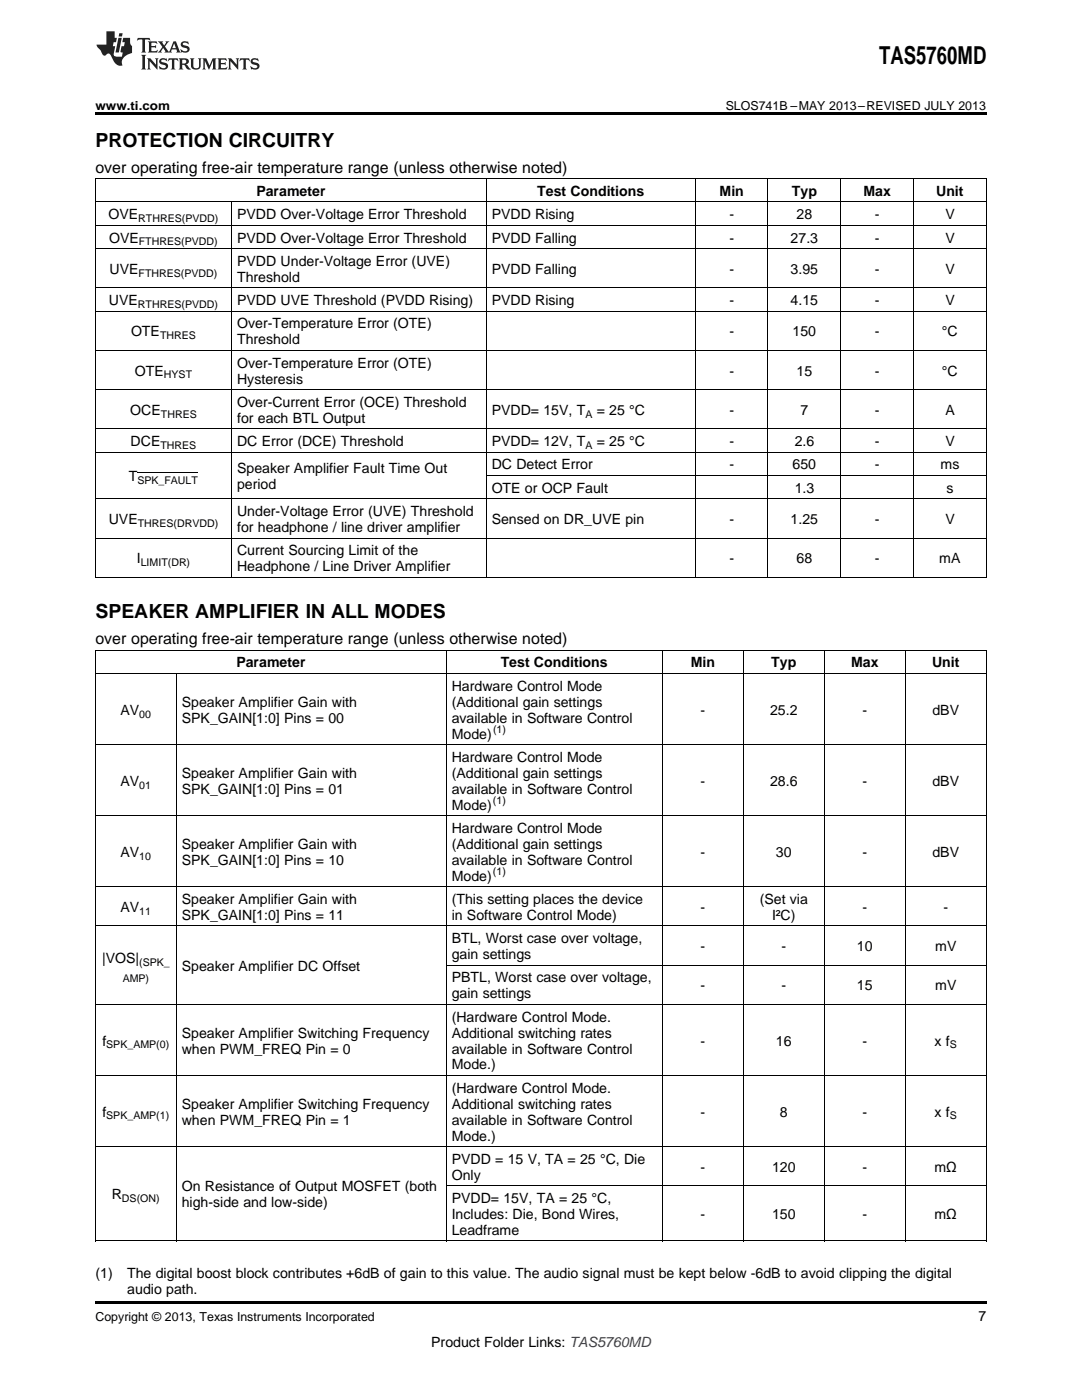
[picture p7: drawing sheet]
<svg xmlns="http://www.w3.org/2000/svg" width="216mm" height="279mm" viewBox="0 0 216 279" stroke-linecap="round" stroke-linejoin="round" font-family="sans-serif">
<defs><g id="words">
<text font-size="4.9" x="175.4" y="12.8">TAS5760MD</text>
<g font-size="3.9">
<text x="19" y="29.3">PROTECTION CIRCUITRY</text>
<text x="19" y="123.4">SPEAKER AMPLIFIER IN ALL MODES</text>
</g>
<g font-size="3.2">
<text x="19" y="34.4">over operating free-air temperature range (unless otherwise noted)</text>
<text x="19" y="128.6">over operating free-air temperature range (unless otherwise noted)</text>
</g>
<g font-size="2.8">
<text x="51.2" y="39.1">Parameter</text>
<text x="107.2" y="39.1">Test Conditions</text>
<text x="143.6" y="39.1">Min</text>
<text x="158" y="39.1">Typ</text>
<text x="172.3" y="39.1">Max</text>
<text x="186.8" y="39.1">Unit</text>
<text x="21.7" y="43.7">OVE</text>
<text x="47.3" y="43.7">PVDD Over-Voltage Error Threshold</text>
<text x="98.1" y="43.7">PVDD Rising</text>
<text x="145.6" y="43.7">-</text>
<text x="159" y="43.7">28</text>
<text x="174.6" y="43.7">-</text>
<text x="188.6" y="43.7">V</text>
<text x="21.8" y="48.4">OVE</text>
<text x="47.3" y="48.4">PVDD Over-Voltage Error Threshold</text>
<text x="47.3" y="53.1">PVDD Under-Voltage Error (UVE)</text>
<text x="98.1" y="48.4">PVDD Falling</text>
<text x="145.6" y="48.4">-</text>
<text x="157.8" y="48.4">27.3</text>
<text x="174.6" y="48.4">-</text>
<text x="188.6" y="48.4">V</text>
<text x="21.9" y="54.6">UVE</text>
<text x="47.3" y="56.2">Threshold</text>
<text x="98.1" y="54.6">PVDD Falling</text>
<text x="145.6" y="54.6">-</text>
<text x="157.8" y="54.6">3.95</text>
<text x="174.6" y="54.6">-</text>
<text x="188.6" y="54.6">V</text>
<text x="21.7" y="60.9">UVE</text>
<text x="47.3" y="60.9">PVDD UVE Threshold (PVDD Rising)</text>
<text x="47.3" y="65.5">Over-Temperature Error (OTE)</text>
<text x="98.1" y="60.9">PVDD Rising</text>
<text x="145.6" y="60.9">-</text>
<text x="157.8" y="60.9">4.15</text>
<text x="174.6" y="60.9">-</text>
<text x="188.6" y="60.9">V</text>
<text x="26.1" y="67.1">OTE</text>
<text x="47.3" y="68.7">Threshold</text>
<text x="145.6" y="67.1">-</text>
<text x="158.2" y="67.1">150</text>
<text x="174.6" y="67.1">-</text>
<text x="188" y="67.1">°C</text>
<text x="26.9" y="75">OTE</text>
<text x="47.3" y="73.4">Over-Temperature Error (OTE)</text>
<text x="47.3" y="76.6">Hysteresis</text>
<text x="145.6" y="75">-</text>
<text x="159" y="75">15</text>
<text x="174.6" y="75">-</text>
<text x="188" y="75">°C</text>
<text x="26" y="82.8">OCE</text>
<text x="47.3" y="81.2">Over-Current Error (OCE) Threshold</text>
<text x="98.1" y="82.8">PVDD= 15V, T</text>
<text x="119.1" y="82.8">= 25 °C</text>
<text x="145.6" y="82.8">-</text>
<text x="159.7" y="82.8">7</text>
<text x="174.6" y="82.8">-</text>
<text x="188.6" y="82.8">A</text>
<text x="26.1" y="89">DCE</text>
<text x="47.3" y="84.4">for each BTL Output</text>
<text x="47.3" y="89">DC Error (DCE) Threshold</text>
<text x="98.1" y="89">PVDD= 12V, T</text>
<text x="119.1" y="89">= 25 °C</text>
<text x="145.6" y="89">-</text>
<text x="158.6" y="89">2.6</text>
<text x="174.6" y="89">-</text>
<text x="188.6" y="89">V</text>
<text x="47.3" y="94.4">Speaker Amplifier Fault Time Out</text>
<text x="98.1" y="93.7">DC Detect Error</text>
<text x="145.6" y="93.7">-</text>
<text x="158.2" y="93.7">650</text>
<text x="174.6" y="93.7">-</text>
<text x="187.7" y="93.7">ms</text>
<text x="25.7" y="96">T</text>
<text x="47.3" y="97.6">period</text>
<text x="98.1" y="98.4">OTE or OCP Fault</text>
<text x="158.6" y="98.4">1.3</text>
<text x="188.8" y="98.4">s</text>
<text x="21.7" y="104.6">UVE</text>
<text x="47.3" y="103">Under-Voltage Error (UVE) Threshold</text>
<text x="47.3" y="106.2">for headphone / line driver amplifier</text>
<text x="98.1" y="104.6">Sensed on DR_UVE pin</text>
<text x="145.6" y="104.6">-</text>
<text x="157.8" y="104.6">1.25</text>
<text x="174.6" y="104.6">-</text>
<text x="188.6" y="104.6">V</text>
<text x="27.3" y="112.4">I</text>
<text x="47.3" y="110.8">Current Sourcing Limit of the</text>
<text x="145.6" y="112.4">-</text>
<text x="159" y="112.4">68</text>
<text x="174.6" y="112.4">-</text>
<text x="187.4" y="112.4">mA</text>
<text x="47.3" y="114">Headphone / Line Driver Amplifier</text>
<text x="47.2" y="133.2">Parameter</text>
<text x="90.1" y="137.9">Hardware Control Mode</text>
<text x="99.9" y="133.2">Test Conditions</text>
<text x="137.8" y="133.2">Min</text>
<text x="153.9" y="133.2">Typ</text>
<text x="169.8" y="133.2">Max</text>
<text x="186" y="133.2">Unit</text>
<text x="24.1" y="142.6">AV</text>
<text x="36.3" y="141">Speaker Amplifier Gain with</text>
<text x="90.1" y="141">(Additional gain settings</text>
<text x="139.8" y="142.6">-</text>
<text x="153.7" y="142.6">25.2</text>
<text x="172.1" y="142.6">-</text>
<text x="186.1" y="142.6">dBV</text>
<text x="36.3" y="144.2">SPK_GAIN[1:0] Pins = 00</text>
<text x="90.1" y="144.2">available in Software Control</text>
<text x="90.1" y="147.4">Mode)</text>
<text x="36.3" y="155.2">Speaker Amplifier Gain with</text>
<text x="90.1" y="152">Hardware Control Mode</text>
<text x="90.1" y="155.2">(Additional gain settings</text>
<text x="24.1" y="156.8">AV</text>
<text x="36.3" y="158.4">SPK_GAIN[1:0] Pins = 01</text>
<text x="90.1" y="158.4">available in Software Control</text>
<text x="90.1" y="161.6">Mode)</text>
<text x="139.8" y="156.8">-</text>
<text x="153.7" y="156.8">28.6</text>
<text x="172.1" y="156.8">-</text>
<text x="186.1" y="156.8">dBV</text>
<text x="90.1" y="166.2">Hardware Control Mode</text>
<text x="24.1" y="171">AV</text>
<text x="36.3" y="169.4">Speaker Amplifier Gain with</text>
<text x="36.3" y="172.6">SPK_GAIN[1:0] Pins = 10</text>
<text x="90.1" y="169.4">(Additional gain settings</text>
<text x="90.1" y="172.6">available in Software Control</text>
<text x="139.8" y="171">-</text>
<text x="154.8" y="171">30</text>
<text x="172.1" y="171">-</text>
<text x="186.1" y="171">dBV</text>
<text x="90.1" y="175.8">Mode)</text>
<text x="24.1" y="182">AV</text>
<text x="36.3" y="180.4">Speaker Amplifier Gain with</text>
<text x="36.3" y="183.6">SPK_GAIN[1:0] Pins = 11</text>
<text x="90.1" y="180.4">(This setting places the device</text>
<text x="90.1" y="183.6">in Software Control Mode)</text>
<text x="139.8" y="182">-</text>
<text x="151.6" y="180.4">(Set via</text>
<text x="154.1" y="183.6">I²C)</text>
<text x="172.1" y="182">-</text>
<text x="188.2" y="182">-</text>
<text x="90.1" y="188.2">BTL, Worst case over voltage,</text>
<text x="90.1" y="191.4">gain settings</text>
<text x="139.8" y="189.8">-</text>
<text x="155.9" y="189.8">-</text>
<text x="171" y="189.8">10</text>
<text x="186.6" y="189.8">mV</text>
<text x="20.4" y="192.2">|VOS|</text>
<text x="36.3" y="193.7">Speaker Amplifier DC Offset</text>
<text x="90.1" y="196.1">PBTL, Worst case over voltage,</text>
<text x="139.8" y="197.7">-</text>
<text x="155.9" y="197.7">-</text>
<text x="171" y="197.7">15</text>
<text x="186.6" y="197.7">mV</text>
<text x="90.1" y="199.2">gain settings</text>
<text x="90.1" y="203.9">(Hardware Control Mode.</text>
<text x="20.4" y="208.7">f</text>
<text x="36.3" y="207.1">Speaker Amplifier Switching Frequency</text>
<text x="90.1" y="207.1">Additional switching rates</text>
<text x="139.8" y="208.7">-</text>
<text x="154.8" y="208.7">16</text>
<text x="172.1" y="208.7">-</text>
<text x="186.5" y="208.7">x f</text>
<text x="36.3" y="210.3">when PWM_FREQ Pin = 0</text>
<text x="90.1" y="210.3">available in Software Control</text>
<text x="90.1" y="213.4">Mode.)</text>
<text x="36.3" y="221.3">Speaker Amplifier Switching Frequency</text>
<text x="90.1" y="218.1">(Hardware Control Mode.</text>
<text x="90.1" y="221.3">Additional switching rates</text>
<text x="20.4" y="222.8">f</text>
<text x="36.3" y="224.4">when PWM_FREQ Pin = 1</text>
<text x="90.1" y="224.4">available in Software Control</text>
<text x="90.1" y="227.6">Mode.)</text>
<text x="139.8" y="222.8">-</text>
<text x="155.6" y="222.8">8</text>
<text x="172.1" y="222.8">-</text>
<text x="186.5" y="222.8">x f</text>
<text x="90.1" y="232.3">PVDD = 15 V, TA = 25 °C, Die</text>
<text x="139.8" y="233.9">-</text>
<text x="154.1" y="233.9">120</text>
<text x="172.1" y="233.9">-</text>
<text x="186.5" y="233.9">mΩ</text>
<text x="22.3" y="239.4">R</text>
<text x="36.3" y="237.8">On Resistance of Output MOSFET (both</text>
<text x="90.1" y="235.4">Only</text>
<text x="36.3" y="240.9">high-side and low-side)</text>
<text x="90.1" y="240.1">PVDD= 15V, TA = 25 °C,</text>
<text x="90.1" y="243.3">Includes: Die, Bond Wires,</text>
<text x="139.8" y="243.3">-</text>
<text x="154.1" y="243.3">150</text>
<text x="172.1" y="243.3">-</text>
<text x="186.5" y="243.3">mΩ</text>
<text x="90.1" y="246.5">Leadframe</text>
<text x="19" y="255.1">(1)</text>
<text x="25.4" y="255.1">The digital boost block contributes +6dB of gain to this value. The audio signal must be kept below -6dB to avoid clipping the digital</text>
<text x="25.4" y="258.2">audio path.</text>
<text x="195.3" y="263.6">7</text>
<text x="86" y="268.9">Product Folder Links: TAS5760MD</text>
</g>
<g font-size="2.5">
<text x="19" y="21.9">www.ti.com</text>
<text x="144.8" y="21.9">SLOS741B –MAY 2013–REVISED JULY 2013</text>
<text x="19" y="263.6">Copyright © 2013, Texas Instruments Incorporated</text>
</g>
<g font-size="2.1">
<text x="27.6" y="44.3">RTHRES(PVDD)</text>
<text x="27.7" y="49">FTHRES(PVDD)</text>
<text x="27.7" y="55.2">FTHRES(PVDD)</text>
<text x="27.5" y="61.5">RTHRES(PVDD)</text>
<text x="31.9" y="67.7">THRES</text>
<text x="32.7" y="75.5">HYST</text>
<text x="32.1" y="83.4">THRES</text>
<text x="116.8" y="83.4">A</text>
<text x="32" y="89.6">THRES</text>
<text x="116.8" y="89.6">A</text>
<text x="27.4" y="96.6">SPK_FAULT</text>
<text x="27.5" y="105.2">THRES(DRVDD)</text>
<text x="28.1" y="113">LIMIT(DR)</text>
<text x="27.8" y="143.2">00</text>
<text x="98.4" y="146.3">(1)</text>
<text x="27.8" y="157.4">01</text>
<text x="98.4" y="160.4">(1)</text>
<text x="27.8" y="171.6">10</text>
<text x="98.4" y="174.6">(1)</text>
<text x="27.8" y="182.6">11</text>
<text x="24.5" y="195.9">AMP)</text>
<text x="27.8" y="192.7">(SPK_</text>
<text x="21.2" y="209.2">SPK_AMP(0)</text>
<text x="189.5" y="209.2">S</text>
<text x="21.2" y="223.4">SPK_AMP(1)</text>
<text x="189.5" y="223.4">S</text>
<text x="24.3" y="239.9">DS(ON)</text>
</g>
</g></defs>
<path d="M19 22.5h177.8v.5h-177.8zM19 259.7h177.8v.5h-177.8z" fill="#000"/>
<g fill="none" stroke="#000" stroke-width=".2">
<path d="M19 35.6h177.8M19.1 35.7v79.6M97 35.7v79.6M138.7 35.7v79.6M153.2 35.7v79.6M167.8 35.7v79.6M182.3 35.7v79.6M196.8 35.7v79.6M19 57.4h177.8M19 49.6h177.8M19 45h177.8M19 40.3h177.8"/>
<path d="M46.2 40.4v74.9M19 77.8h177.8M19 69.9h177.8M19 62.1h177.8M19 99.6h177.8M19 90.3h177.8M19 85.6h177.8M97 94.9h99.8M19 115.2h177.8M19 107.4h177.8M19 134.4h177.8M19 129.8h177.8"/>
<path d="M19.1 129.8v117.9M35.2 134.5v113.2M89 129.8v117.9M132.1 129.8v117.9M148.3 129.8v117.9M164.4 129.8v117.9M180.6 129.8v117.9M196.8 129.8v117.9M19 148.6h177.8M19 177h177.8M19 162.8h177.8M19 184.8h177.8"/>
<path d="M89.1 192.6h107.7M19 214.6h177.8M19 200.5h177.8M19 228.8h177.8M89.1 236.7h107.7M19 247.7h177.8"/>
</g>
<g fill="#231f20">
<path d="M27.5 7.6l-.1 .5 .4-.2h.6v.1v2.1l-.2 .4h1l-.3-.4v-2.1l.1-.1h.5l.5 .2-.2-.5zM29.5 8.3l.2 .3v1.5l-.2 .4h1.8l.2-.6a1.04 1.04 0 0 1-1.3 .2v-.7h.6l.3 .2v-.6l-.3 .2h-.6v-.6l.8-.1 .4 .3-.2-.5zM31.5 8.3l.9 1.1-.9 1.1h.8l-.2-.2 .5-.7 .4 .7-.2 .2h1.5l-.1-.2 .1-.4h.9l.1 .4-.2 .2h1l-.3-.3-.7-1.9h-.5l-.9 2-.8-1 .9-1h-.8l.1 .3-.3 .5-.4-.6 .2-.2zM34.7 8.6l.4 1h-.7zM36.3 8.4a.63 .63 0 0 0-.2 .7 .63 .63 0 0 0 .6 .4l.6 .2 .1 .2a.75 .75 0 0 1-.7 .4 .75 .75 0 0 1-.6-.5l.1 .7 .1-.1a1.11 1.11 0 0 0 1.5-.6 1.13 1.13 0 0 0-1.2-.8l-.1-.4a1.04 1.04 0 0 1 1.2 .2l-.2-.5-.1 .1-.5-.2zM28.2 10.9l.2 .4v2.2l-.2 .4h1l-.3-.4v-2.2l.3-.4zM29.3 11.6l.3 .4v1.5l-.3 .4h.8l-.2-.4v-1.3l1.5 1.7v-1.9l.2-.4h-.7l.2 .4v.9l-1.1-1.3zM32 11.8a.62 .62 0 0 0-.2 .7 .62 .62 0 0 0 .6 .4l.6 .1 .1 .3a.76 .76 0 0 1-.7 .3 .76 .76 0 0 1-.6-.4l.1 .7 .1-.1a1.11 1.11 0 0 0 1.5-.6 1.13 1.13 0 0 0-1.2-.8l-.1-.4a1.04 1.04 0 0 1 1.2 .2l-.2-.6-.1 .1-.5-.1zM33.7 11.6l-.2 .6a.61 .61 0 0 1 .8-.3v1.6l-.2 .4h.9l-.2-.4v-1.6a.63 .63 0 0 1 .8 .3l-.2-.6zM35.6 11.6l.3 .4v1.5l-.3 .4h1l-.2-.2v-.8l.5 .2a.76 .76 0 0 0 1.2 .7l-1-1a.58 .58 0 0 0 .6-.5 .58 .58 0 0 0-.5-.6zM36.4 11.9h.1a.45 .45 0 0 1 .5 .1 .45 .45 0 0 1 .1 .5l-.7 .2zM37.9 11.6l.2 .2a2.17 2.17 0 0 0 .3 1.9 .99 .99 0 0 0 1.6-.6v-1.1l.2-.4h-.7l.2 .2a1.92 1.92 0 0 1-.2 1.8 .6 .6 0 0 1-.9-.5v-1.1l.2-.4zM40.4 11.6l.2 .4v1.5l-.2 .4h.7l-.2-.4v-1.4l.8 1.8 .8-1.8v1.4l-.2 .4h.9l-.2-.4v-1.5l.2-.4h-.8l-.6 1.5-.6-1.5zM43.4 11.6l.2 .4v1.5l-.2 .4h1.8l.2-.6a1.04 1.04 0 0 1-1.3 .1v-.6h.5l.4 .2v-.6l-.4 .2h-.5v-.7h.8l.3 .3-.1-.6zM45.5 11.6l.2 .4v1.5l-.2 .4h.7l-.2-.4v-1.3l1.5 1.7v-1.9l.2-.4h-.7l.2 .4v.9l-1.1-1.3zM47.9 11.6l-.1 .6a.61 .61 0 0 1 .8-.3v1.6l-.3 .4h1l-.3-.4 .1-1.6a.63 .63 0 0 1 .7 .3l-.1-.6zM50.2 11.8a.62 .62 0 0 0-.2 .7 .62 .62 0 0 0 .6 .4l.6 .1 .2 .3a.76 .76 0 0 1-.8 .3 .76 .76 0 0 1-.6-.4l.1 .7 .2-.1a1.11 1.11 0 0 0 1.5-.6 1.13 1.13 0 0 0-1.3-.8l-.1-.4a1.04 1.04 0 0 1 1.2 .2l-.1-.6-.2 .1-.5-.1z"/>
<path d="M21.2 6.3v2.6h-1.9l.1 .4 .7 .9a.91 .91 0 0 0 1 .8 .56 .56 0 0 1 .5-.3 .56 .56 0 0 1 .5 .3l.4 .8a1.53 1.53 0 0 0 1.9 1.2 1.54 1.54 0 0 1 1-2.1l.9-.3v-1.4a1.52 1.52 0 0 1-.3-1.6h-1.4l-.2 .8h.5l-.2 .8h-.4l-.2 1v.2l.4 .1-.2 .8a1.93 1.93 0 0 1-1.6-.3l.3-1.8h-.5l.2-.8h.4l.2-.8h-.4v-1.3zM23.6 7.6l-.6 2.9h.7l.6-2.9zM23.8 6.6l-.1 .7h.6l.2-.7z"/>
</g>
<path d="M27.4 94.2h12.1" fill="none" stroke="#000" stroke-width=".2"/>
<use href="#words"/>
</svg>
